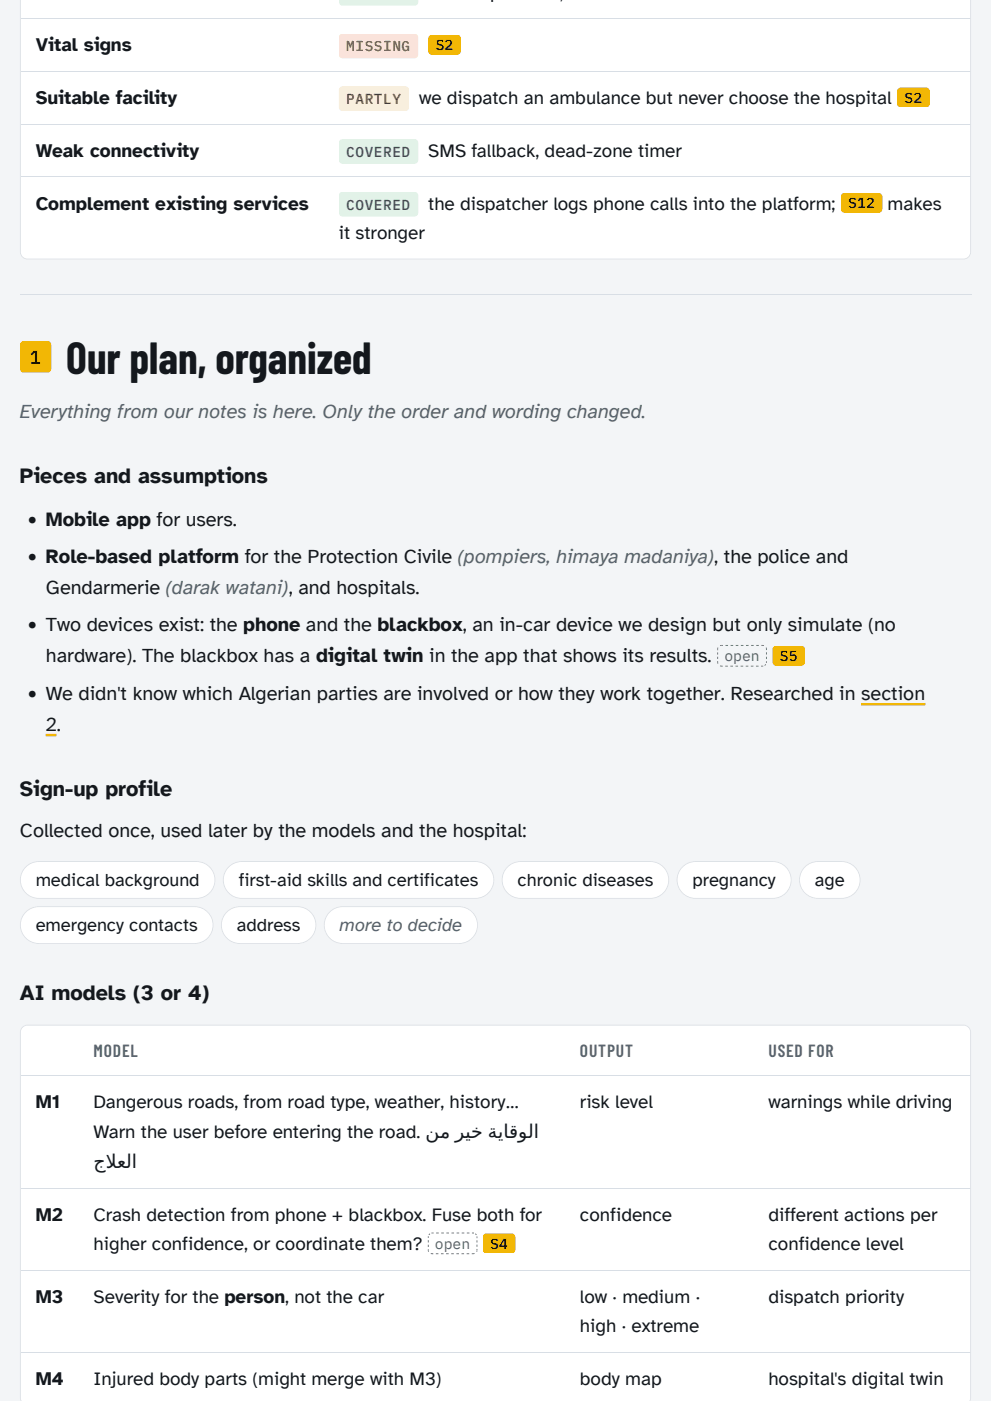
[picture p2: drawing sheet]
<svg xmlns="http://www.w3.org/2000/svg" width="210mm" height="297mm" viewBox="0 0 210 297" stroke-linecap="round" stroke-linejoin="round" font-family="sans-serif">
<defs><g id="words">
<text font-size="9.3" fill="#14181d" x="14.1" y="79.4">Our plan, organized</text>
<g font-size="4.6" fill="#14181d">
<text x="4.2" y="102.4">Pieces and assumptions</text>
<text x="4.2" y="168.7">Sign-up profile</text>
<text x="4.2" y="212">AI models (3 or 4)</text>
</g>
<text font-size="4.2" fill="#56616d" x="4.2" y="88.6">Everything from our notes is here. Only the order and wording changed.</text>
<g font-size="4.2" fill="#14181d">
<text x="5.7" y="111.6">• Mobile app for users.</text>
<text x="5.7" y="119.4">• Role-based platform for the Protection Civile (pompiers, himaya madaniya), the police and</text>
<text x="9.7" y="126">Gendarmerie (darak watani), and hospitals.</text>
<text x="5.7" y="133.9">• Two devices exist: the phone and the blackbox, an in-car device we design but only simulate (no</text>
<text x="9.7" y="140.4">hardware). The blackbox has a digital twin in the app that shows its results.</text>
<text x="5.7" y="148.3">• We didn't know which Algerian parties are involved or how they work together. Researched in section</text>
<text x="9.7" y="154.9">2.</text>
<text x="4.2" y="177.5">Collected once, used later by the models and the hospital:</text>
</g>
<g font-size="4" fill="#14181d">
<text x="104" y="-.3">p</text>
<text x="118.8" y="-.3">,</text>
<text x="7.6" y="10.9">Vital signs</text>
<text x="7.6" y="22.1">Suitable facility</text>
<text x="88.9" y="22.1">we dispatch an ambulance but never choose the hospital</text>
<text x="7.6" y="33.2">Weak connectivity</text>
<text x="90.9" y="33.2">SMS fallback, dead-zone timer</text>
<text x="7.6" y="44.4">Complement existing services</text>
<text x="90.9" y="44.4">the dispatcher logs phone calls into the platform;</text>
<text x="188.3" y="44.4">makes</text>
<text x="71.9" y="50.7">it stronger</text>
<text x="7.6" y="235">M1</text>
<text x="19.8" y="235">Dangerous roads, from road type, weather, history…</text>
<text x="123" y="235">risk level</text>
<text x="163" y="235">warnings while driving</text>
<text x="19.8" y="241.2">Warn the user before entering the road. نم ريخ ةياقولا</text>
<text x="19.8" y="247.5">جلعلا</text>
<text x="22.4" y="247.5">ا</text>
<text x="7.6" y="258.8">M2</text>
<text x="19.8" y="258.8">Crash detection from phone + blackbox. Fuse both for</text>
<text x="123" y="258.8">confidence</text>
<text x="163" y="258.8">different actions per</text>
<text x="19.8" y="265">higher confidence, or coordinate them?</text>
<text x="163" y="265">confidence level</text>
<text x="7.6" y="276.2">M3</text>
<text x="19.8" y="276.2">Severity for the person, not the car</text>
<text x="123" y="276.2">low · medium ·</text>
<text x="163" y="276.2">dispatch priority</text>
<text x="123" y="282.4">high · extreme</text>
<text x="7.6" y="293.6">M4</text>
<text x="19.8" y="293.6">Injured body parts (might merge with M3)</text>
<text x="123" y="293.6">body map</text>
<text x="163" y="293.6">hospital's digital twin</text>
</g>
<text font-size="4" fill="#1b1500" x="6.3" y="77.2">1</text>
<g font-size="3.9" fill="#14181d">
<text x="7.6" y="187.9">medical background</text>
<text x="50.6" y="187.9">first-aid skills and certificates</text>
<text x="109.8" y="187.9">chronic diseases</text>
<text x="146.9" y="187.9">pregnancy</text>
<text x="172.9" y="187.9">age</text>
<text x="7.6" y="197.5">emergency contacts</text>
<text x="50.2" y="197.5">address</text>
</g>
<text font-size="3.9" fill="#56616d" x="72.1" y="197.5">more to decide</text>
<g font-size="3.7" fill="#56616d">
<text x="19.8" y="224.2">MODEL</text>
<text x="123" y="224.2">OUTPUT</text>
<text x="163" y="224.2">USED FOR</text>
</g>
<g font-size="3.1" fill="#1b1500">
<text x="92.4" y="10.6">S2</text>
<text x="191.9" y="21.8">S2</text>
<text x="180" y="44.2">S12</text>
<text x="165.5" y="140.2">S5</text>
<text x="104" y="264.8">S4</text>
</g>
<g font-size="3.1" fill="#56616d">
<text x="153.7" y="140.2">open</text>
<text x="92.3" y="264.8">open</text>
</g>
<text font-size="3" fill="#b3261e" x="73.5" y="10.9">MISSING</text>
<text font-size="3" fill="#8f5500" x="73.5" y="22.1">PARTLY</text>
<g font-size="3" fill="#1f7a48">
<text x="73.5" y="33.2">COVERED</text>
<text x="73.5" y="44.4">COVERED</text>
</g>
</g></defs>
<path d="M0 -.1h210.3v297.2h-210.3z" fill="#f3f5f7"/>
<path d="M4.2 -.1h201.8v55.1h-201.8z" fill="#fff"/>
<path d="M4.2 -.1h201.8v53.5a1.59 1.59 0 0 1-1.6 1.6h-198.6a1.59 1.59 0 0 1-1.6-1.6zM4.4 -.1v53.5a1.41 1.41 0 0 0 1.4 1.4h198.6a1.41 1.41 0 0 0 1.4-1.4v-53.5z" fill="#d8dee5"/>
<path d="M4.4 4h201.4M4.4 15.2h201.4M4.4 26.3h201.4M4.4 37.5h201.4M4.2 62.5h201.8" fill="none" stroke="#d8dee5" stroke-width=".21"/>
<path d="M4.2 217.3h201.8v79.8h-201.8z" fill="#fff"/>
<path d="M4.5 217.9l.8-.6h.5h198.6a1.59 1.59 0 0 1 1.6 1.6v77.5l-.1 .5-.2 .2h-201.2l-.2-.2-.1-.5v-77.5zM5 217.7l-.5 .7-.1 .5v77.5l.3 .7h200.9l.2-.7v-77.5a1.41 1.41 0 0 0-1.4-1.5h-198.6z" fill="#d8dee5"/>
<path d="M4.4 228.1h201.4M4.4 251.9h201.4M4.4 269.3h201.4M4.4 286.7h201.4" fill="none" stroke="#d8dee5" stroke-width=".21"/>
<path d="M71.9 -.1h16.8v1.3h-16.8z" fill="#e2f2e8"/>
<path d="M71.9 7.1h16.8v5.3h-16.8z" fill="#fbe3e0"/>
<path d="M90.9 7.4h6.9v4.2h-6.9z" fill="#f2b705"/>
<path d="M71.9 18.3h14.9v5.3h-14.9z" fill="#fbeed6"/>
<path d="M190.3 18.6h7v4.2h-7z" fill="#f2b705"/>
<g fill="#e2f2e8">
<path d="M71.9 29.5h16.8v5.2h-16.8z"/>
<path d="M71.9 40.7h16.8v5.2h-16.8z"/>
</g>
<g fill="#f2b705">
<path d="M178.4 40.9h8.8v4.2h-8.8z"/>
<path d="M4.2 72.3h6.7v6.7h-6.7z"/>
</g>
<g fill="#56616d">
<path d="M152.8 136.8l.3-.1v.2l-.3 .1zM152.2 137.3h.2v.3h-.2z"/>
<path d="M161.8 136.7l.3 .1-.1 .2-.2-.1zM162.5 137.3h.1l.1 .3h-.2z"/>
<path d="M161.8 141.1h.1v.2h-.1zM162.2 141l.2-.2 .1 .1-.2 .3zM162.5 140.4h.2v.2z"/>
<path d="M152.8 141.1h.3v.2l-.4-.1zM152.2 140.4h.2v.3h-.2z"/>
<path d="M153.1 136.7h.3v.2h-.3zM153.9 136.7h.6v.2h-.6zM155 136.7h.6v.2h-.6zM156.1 136.7h.5v.2h-.5zM157.2 136.7h.5v.2h-.5zM158.3 136.7h.5v.2h-.5zM159.4 136.7h.5v.2h-.5zM160.5 136.7h.5v.2h-.5zM161.5 136.7h.3v.2h-.3z"/>
<path d="M162.5 137.6h.2v.2h-.2zM162.5 138.3h.2v.5h-.2zM162.5 139.3h.2v.4h-.2zM162.5 140.2h.2v.2h-.2z"/>
<path d="M161.5 141.1h.2v.2h-.2zM160.4 141.1h.5v.2h-.5zM159.3 141.1h.5v.2h-.5zM158.2 141.1h.6v.2h-.6zM157.1 141.1h.6v.2h-.6zM156 141.1h.6v.2h-.6zM155 141.1h.5v.2h-.5zM153.9 141.1h.5v.2h-.5zM153.1 141.1h.2v.2h-.2z"/>
<path d="M152.2 140.2h.2v.2h-.2zM152.2 139.2h.2v.5h-.2zM152.2 138.3h.2v.5h-.2zM152.2 137.6h.2v.3h-.2z"/>
</g>
<path d="M163.9 136.9h6.9v4.2h-6.9z" fill="#f2b705"/>
<path d="M9.7 155.8h2.3M182.7 149.3h13.6" fill="none" stroke="#f2b705" stroke-width=".53"/>
<path d="M4.2 182.6h41.5v8h-41.5z" fill="#fff"/>
<path d="M5.4 183.7a4 4 0 0 1 2.8-1.1h33.5a4 4 0 0 1 4 4 4 4 0 0 1-4 4h-33.5a4 4 0 0 1-3.7-2.5 4 4 0 0 1 .9-4.4zM5.5 183.9a3.8 3.8 0 0 0-.8 4.1 3.8 3.8 0 0 0 3.5 2.4h33.5a3.8 3.8 0 0 0 3.8-3.8 3.8 3.8 0 0 0-3.8-3.8h-33.5a3.8 3.8 0 0 0-2.7 1.1z" fill="#d8dee5"/>
<path d="M47.3 182.6h57.6v8h-57.6z" fill="#fff"/>
<path d="M48.5 183.7a4 4 0 0 1 2.8-1.1h49.6a4 4 0 0 1 4 4 4 4 0 0 1-4 4h-49.6a4 4 0 0 1-3.7-2.5 4 4 0 0 1 .9-4.4zM48.6 183.9a3.8 3.8 0 0 0-.8 4.1 3.8 3.8 0 0 0 3.5 2.4h49.6a3.8 3.8 0 0 0 3.8-3.8 3.8 3.8 0 0 0-3.8-3.8h-49.6a3.8 3.8 0 0 0-2.7 1.1z" fill="#d8dee5"/>
<path d="M106.4 182.6h35.6v8h-35.6z" fill="#fff"/>
<path d="M107.6 183.7a4 4 0 0 1 2.8-1.1h27.6a4 4 0 0 1 4 4 4 4 0 0 1-4 4h-27.6a4 4 0 0 1-3.7-2.5 4 4 0 0 1 .9-4.4zM107.7 183.9a3.8 3.8 0 0 0-.8 4.1 3.8 3.8 0 0 0 3.5 2.4h27.6a3.8 3.8 0 0 0 3.8-3.8 3.8 3.8 0 0 0-3.8-3.8h-27.6a3.8 3.8 0 0 0-2.7 1.1z" fill="#d8dee5"/>
<path d="M143.6 182.6h24.4v8h-24.4z" fill="#fff"/>
<path d="M144.7 183.7a4 4 0 0 1 2.8-1.1h16.5a4 4 0 0 1 4 4 4 4 0 0 1-4 4h-16.5a4 4 0 0 1-3.6-2.5 4 4 0 0 1 .8-4.4zM144.9 183.9a3.8 3.8 0 0 0-.9 4.1 3.8 3.8 0 0 0 3.5 2.4h16.5a3.8 3.8 0 0 0 3.8-3.8 3.8 3.8 0 0 0-3.8-3.8h-16.5a3.8 3.8 0 0 0-2.6 1.1z" fill="#d8dee5"/>
<path d="M169.5 182.6h13.1v8h-13.1z" fill="#fff"/>
<path d="M170.7 183.7a4 4 0 0 1 2.8-1.1h5.1a4 4 0 0 1 4 4 4 4 0 0 1-4 4h-5.1a4 4 0 0 1-3.7-2.5 4 4 0 0 1 .9-4.4zM170.8 183.9a3.8 3.8 0 0 0-.8 4.1 3.8 3.8 0 0 0 3.5 2.4h5.1a3.8 3.8 0 0 0 3.8-3.8 3.8 3.8 0 0 0-3.8-3.8h-5.1a3.8 3.8 0 0 0-2.7 1.1z" fill="#d8dee5"/>
<path d="M4.2 192.1h41.1v8h-41.1z" fill="#fff"/>
<path d="M5.4 193.3a4 4 0 0 1 2.8-1.2h33.1a4 4 0 0 1 4 4 4 4 0 0 1-4 4h-33.1a4 4 0 0 1-3.7-2.4 4 4 0 0 1 .9-4.4zM5.5 193.4a3.8 3.8 0 0 0-.8 4.2 3.8 3.8 0 0 0 3.5 2.3h33.1a3.8 3.8 0 0 0 3.8-3.8 3.8 3.8 0 0 0-3.8-3.8h-33.1a3.8 3.8 0 0 0-2.7 1.1z" fill="#d8dee5"/>
<path d="M46.9 192.1h20.2v8h-20.2z" fill="#fff"/>
<path d="M48 193.3a4 4 0 0 1 2.9-1.2h12.2a4 4 0 0 1 4 4 4 4 0 0 1-4 4h-12.2a4 4 0 0 1-3.7-2.4 4 4 0 0 1 .8-4.4zM48.2 193.4a3.8 3.8 0 0 0-.9 4.2 3.8 3.8 0 0 0 3.6 2.3h12.2a3.8 3.8 0 0 0 3.8-3.8 3.8 3.8 0 0 0-3.8-3.8h-12.2a3.8 3.8 0 0 0-2.7 1.1z" fill="#d8dee5"/>
<path d="M68.7 192.1h32.7v8h-32.7z" fill="#fff"/>
<path d="M69.9 193.3a4 4 0 0 1 2.8-1.2h24.7a4 4 0 0 1 4 4 4 4 0 0 1-4 4h-24.7a4 4 0 0 1-3.7-2.4 4 4 0 0 1 .9-4.4zM70 193.4a3.8 3.8 0 0 0-.8 4.2 3.8 3.8 0 0 0 3.5 2.3h24.7a3.8 3.8 0 0 0 3.8-3.8 3.8 3.8 0 0 0-3.8-3.8h-24.7a3.8 3.8 0 0 0-2.7 1.1z" fill="#d8dee5"/>
<g fill="#56616d">
<path d="M91.5 261.4l.2-.1v.2h-.1zM91 261.6l.2-.1 .1 .2-.2 .2-.2-.1zM90.8 262.1l.2 .2h-.2z"/>
<path d="M100.4 261.3l.2 .1-.1 .1h-.1zM100.9 261.5l.2 .3-.1 .1-.2-.2zM101.1 262.2l.2-.1v.2z"/>
<path d="M100.4 265.7h.3v.2h-.3zM101.1 265.1h.2l-.1 .3-.1-.1z"/>
<path d="M91.4 265.7h.3v.2h-.3zM90.8 265.1h.2v.2l-.2 .1z"/>
<path d="M91.7 261.3h.3v.2h-.3zM92.5 261.3h.6v.2h-.6zM93.6 261.3h.6v.2h-.6zM94.7 261.3h.5v.2h-.5zM95.8 261.3h.5v.2h-.5zM96.9 261.3h.5v.2h-.5zM98 261.3h.5v.2h-.5zM99 261.3h.6v.2h-.6zM100.1 261.3h.3v.2h-.3z"/>
<path d="M101.1 262.3h.2v.2h-.2zM101.1 263h.2v.4h-.2zM101.1 263.9h.2v.4h-.2zM101.1 264.8h.2v.2h-.2z"/>
<path d="M100.1 265.7h.3v.2h-.3zM99 265.7h.5v.2h-.5zM97.9 265.7h.6v.2h-.6zM96.8 265.7h.6v.2h-.6zM95.7 265.7h.6v.2h-.6zM94.6 265.7h.6v.2h-.6zM93.6 265.7h.5v.2h-.5zM92.5 265.7h.5v.2h-.5zM91.7 265.7h.2v.2h-.2z"/>
<path d="M90.8 264.9h.2v.2h-.2zM90.8 263.9h.2v.5h-.2zM90.8 262.9h.2v.5h-.2zM90.8 262.2h.2v.3h-.2z"/>
</g>
<path d="M102.4 261.5h6.9v4.2h-6.9z" fill="#f2b705"/>
<use href="#words"/>
</svg>
